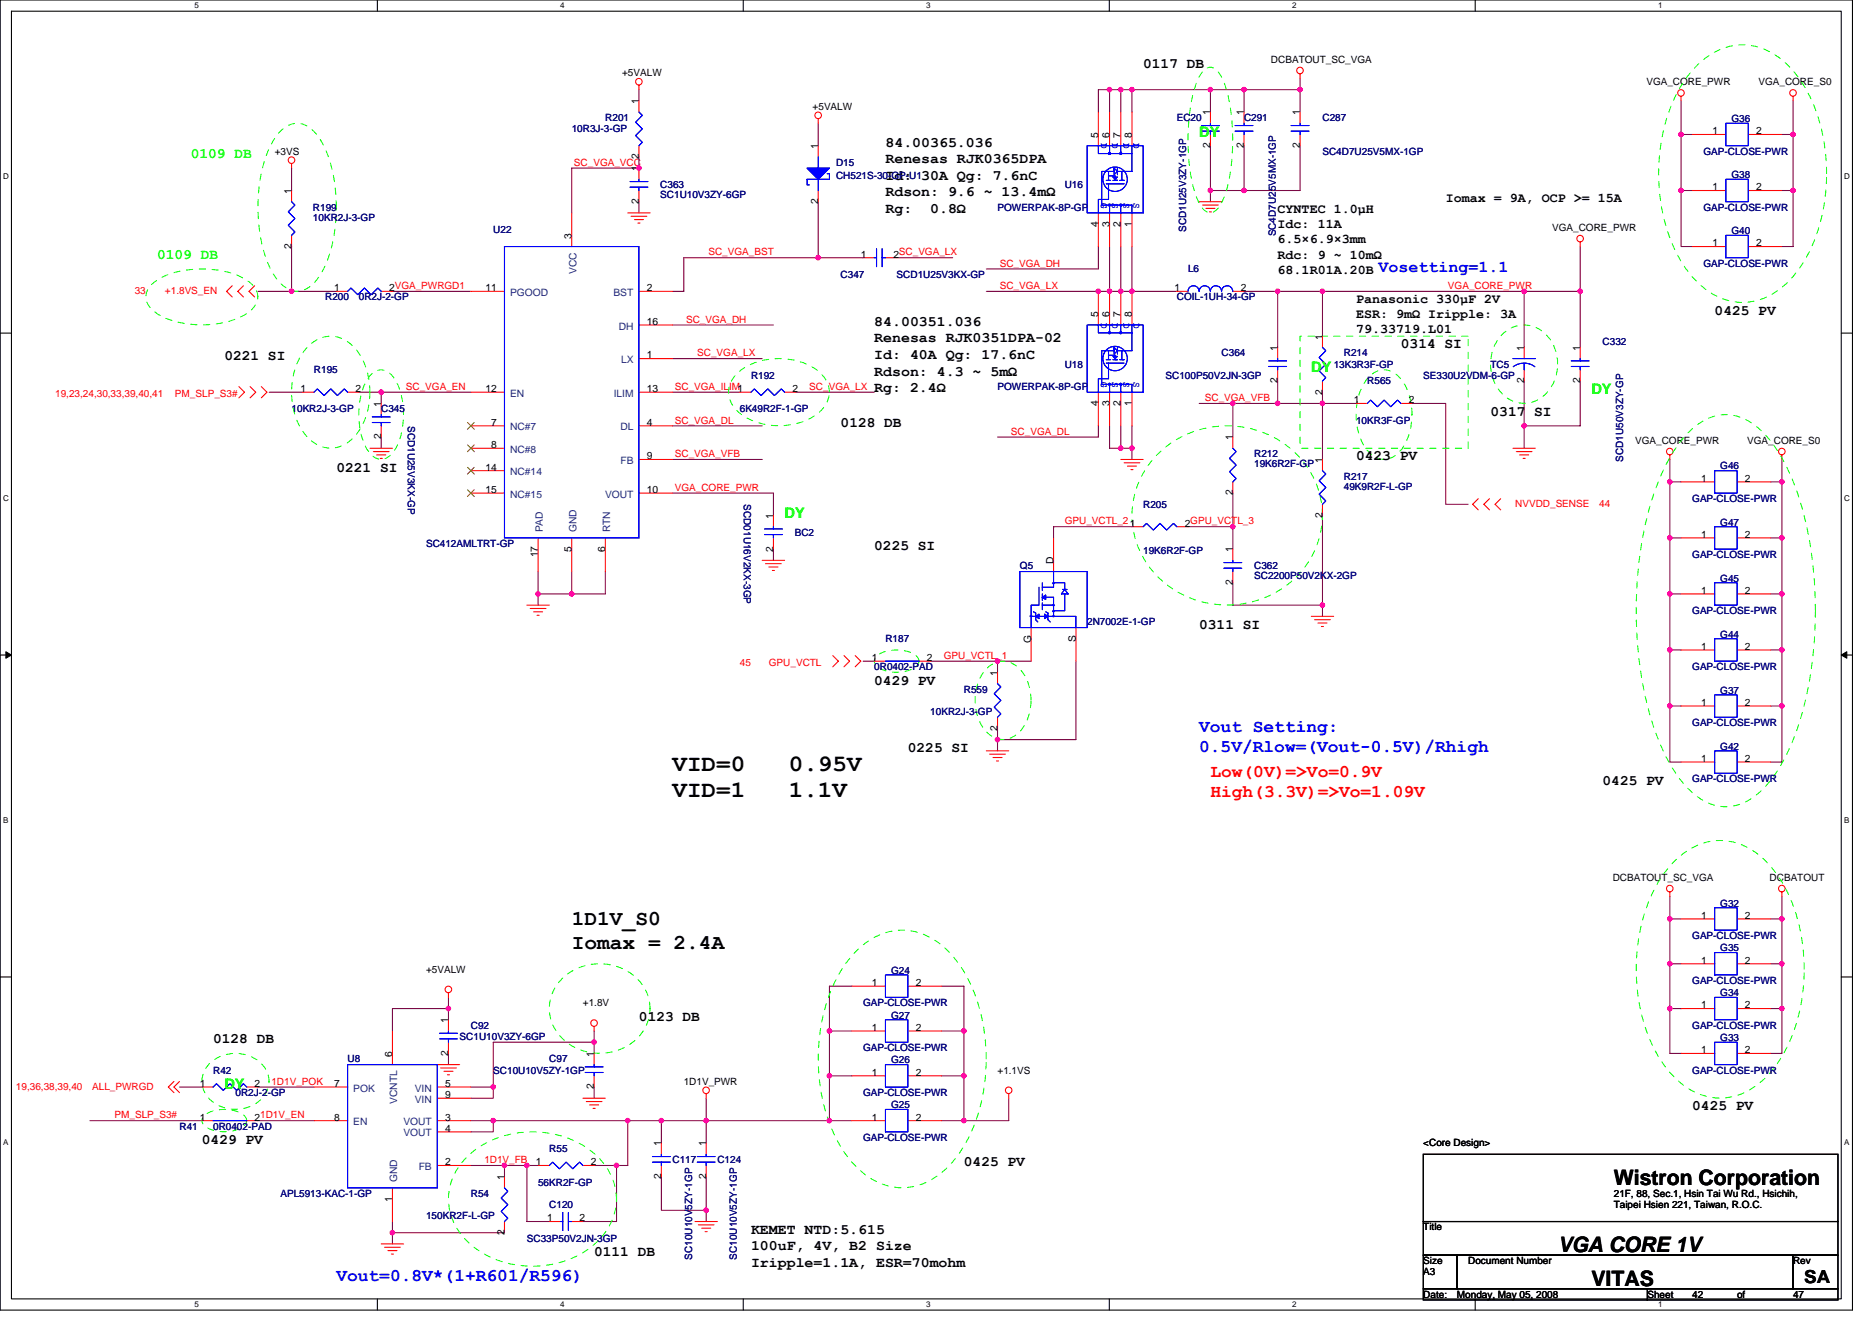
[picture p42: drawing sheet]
<svg xmlns="http://www.w3.org/2000/svg" width="297mm" height="210mm" viewBox="0 0 297 210" stroke-linecap="round" stroke-linejoin="round" font-family="sans-serif">
<defs><g id="words">
<g font-size="3.7">
<text x="106.7" y="122.3">VID=0</text>
<text x="125.2" y="122.3">0.95V</text>
<text x="106.7" y="126.5">VID=1</text>
<text x="125.2" y="126.5">1.1V</text>
</g>
<g font-size="3.4">
<text x="90.7" y="146.8">1D1V_S0</text>
<text x="90.7" y="150.6">Iomax = 2.4A</text>
<text x="256.1" y="188">Wistron Corporation</text>
<text x="247.2" y="198.7">VGA CORE 1V</text>
<text x="252.5" y="204">VITAS</text>
</g>
<g font-size="2.8" fill="#00f">
<text x="190.3" y="116.1">Vout Setting:</text>
<text x="190.3" y="119.3">0.5V/Rlow=(Vout-0.5V)/Rhigh</text>
<text x="53.4" y="203.3">Vout=0.8V*(1+R601/R596)</text>
</g>
<g font-size="2.8" fill="#f00">
<text x="192.1" y="123.3">Low(0V)=&gt;Vo=0.9V</text>
<text x="192.1" y="126.4">High(3.3V)=&gt;Vo=1.09V</text>
</g>
<text font-size="2.8" x="286.3" y="203.6">SA</text>
<text font-size="2.6" fill="#00f" x="218.7" y="43.1">Vosetting=1.1</text>
<g font-size="2.3">
<text x="181.4" y="10.8">0117 DB</text>
<text x="140.5" y="23.3">84.00365.036</text>
<text x="140.5" y="25.9">Renesas RJK0365DPA</text>
<text x="140.5" y="28.5">Id: 30A Qg: 7.6nC</text>
<text x="140.5" y="31.1">Rdson: 9.6 ~ 13.4mΩ</text>
<text x="140.5" y="33.8">Rg:</text>
<text x="147.6" y="33.8">0.8Ω</text>
<text x="138.7" y="51.7">84.00351.036</text>
<text x="272.1" y="49.9">0425 PV</text>
<text x="35.6" y="57">0221 SI</text>
<text x="138.7" y="54.3">Renesas RJK0351DPA-02</text>
<text x="138.7" y="57">Id: 40A Qg: 17.6nC</text>
<text x="138.7" y="59.6">Rdson: 4.3 ~ 5mΩ</text>
<text x="222.3" y="55.3">0314 SI</text>
<text x="138.7" y="62.2">Rg: 2.4Ω</text>
<text x="236.5" y="65.9">0317 SI</text>
<text x="133.4" y="67.7">0128 DB</text>
<text x="53.4" y="74.8">0221 SI</text>
<text x="215.2" y="73">0423 PV</text>
<text x="138.7" y="87.3">0225 SI</text>
<text x="190.3" y="99.7">0311 SI</text>
<text x="138.7" y="108.6">0429 PV</text>
<text x="144.1" y="119.3">0225 SI</text>
<text x="254.3" y="124.6">0425 PV</text>
<text x="101.4" y="161.9">0123 DB</text>
<text x="33.8" y="165.5">0128 DB</text>
<text x="268.5" y="176.2">0425 PV</text>
<text x="32" y="181.5">0429 PV</text>
<text x="152.9" y="185.1">0425 PV</text>
<text x="119.2" y="195.7">KEMET NTD:5.615</text>
<text x="94.3" y="199.3">0111 DB</text>
<text x="119.2" y="198.4">100uF, 4V, B2 Size</text>
<text x="119.2" y="201">Iripple=1.1A, ESR=70mohm</text>
</g>
<g font-size="2.3" fill="#0f0">
<text x="190.3" y="21.7">DY</text>
<text x="30.3" y="25">0109 DB</text>
<text x="24.9" y="41">0109 DB</text>
<text x="208.1" y="59">DY</text>
<text x="252.5" y="62.6">DY</text>
<text x="124.5" y="82.1">DY</text>
<text x="35.6" y="172.8">DY</text>
</g>
<g font-size="2.3" fill="#00f">
<text x="166.5" y="92.6">.</text>
<text x="162.9" y="97.9">.</text>
<text x="166.5" y="96.2">.</text>
<text x="166.5" y="97">.</text>
<text x="166.5" y="97.9">.</text>
</g>
<g font-size="2.1">
<text x="202.7" y="33.8">CYNTEC 1.0µH</text>
<text x="229.4" y="32">Iomax = 9A, OCP &gt;= 15A</text>
<text x="202.7" y="36.2">Idc: 11A</text>
<text x="202.7" y="38.6">6.5×6.9×3mm</text>
<text x="202.7" y="41">Rdc: 9 ~ 10mΩ</text>
<text x="202.7" y="43.4">68.1R01A.20B</text>
<text x="215.2" y="48">Panasonic 330µF 2V</text>
<text x="215.2" y="50.4">ESR: 9mΩ Iripple: 3A</text>
<text x="215.2" y="52.8">79.33719.L01</text>
</g>
<g font-size="1.6">
<text x="201.7" y="9.9">DCBATOUT_SC_VGA</text>
<text x="98.7" y="12.1">+5VALW</text>
<text x="101.4" y="16.5" transform="rotate(-90 101.4 16.5)">1</text>
<text x="128.9" y="17.4">+5VALW</text>
<text x="261.2" y="13.5">VGA_CORE_PWR</text>
<text x="279" y="13.5">VGA_CORE_S0</text>
<text x="129.8" y="23.6" transform="rotate(-90 129.8 23.6)">1</text>
<text x="174.3" y="21.9" transform="rotate(-90 174.3 21.9)">5</text>
<text x="176" y="21.9" transform="rotate(-90 176 21.9)">6</text>
<text x="177.8" y="21.9" transform="rotate(-90 177.8 21.9)">7</text>
<text x="179.6" y="21.9" transform="rotate(-90 179.6 21.9)">8</text>
<text x="192" y="23.5" transform="rotate(-90 192 23.5)">2</text>
<text x="192" y="18.3" transform="rotate(-90 192 18.3)">1</text>
<text x="197.4" y="23.5" transform="rotate(-90 197.4 23.5)">2</text>
<text x="197.4" y="18.3" transform="rotate(-90 197.4 18.3)">1</text>
<text x="206.3" y="23.5" transform="rotate(-90 206.3 23.5)">2</text>
<text x="206.3" y="18.3" transform="rotate(-90 206.3 18.3)">1</text>
<text x="271.7" y="21.3">1</text>
<text x="278.7" y="21.3">2</text>
<text x="43.6" y="24.5">+3VS</text>
<text x="101.4" y="27.2" transform="rotate(-90 101.4 27.2)">1</text>
<text x="101.4" y="25.3" transform="rotate(-90 101.4 25.3)">2</text>
<text x="46.2" y="30.8" transform="rotate(-90 46.2 30.8)">1</text>
<text x="101.4" y="32.4" transform="rotate(-90 101.4 32.4)">2</text>
<text x="129.8" y="32.4" transform="rotate(-90 129.8 32.4)">2</text>
<text x="174.3" y="35.9" transform="rotate(-90 174.3 35.9)">4</text>
<text x="176" y="35.9" transform="rotate(-90 176 35.9)">3</text>
<text x="177.8" y="35.9" transform="rotate(-90 177.8 35.9)">2</text>
<text x="179.6" y="35.9" transform="rotate(-90 179.6 35.9)">1</text>
<text x="271.7" y="30.2">1</text>
<text x="278.7" y="30.2">2</text>
<text x="46.2" y="39.5" transform="rotate(-90 46.2 39.5)">2</text>
<text x="90.7" y="37.9" transform="rotate(-90 90.7 37.9)">3</text>
<text x="136.6" y="40.9">1</text>
<text x="141.7" y="40.9">2SC_VGA_LX</text>
<text x="246.3" y="36.6">VGA_CORE_PWR</text>
<text x="271.7" y="39.1">1</text>
<text x="278.7" y="39.1">2</text>
<text x="53" y="46.2">1</text>
<text x="61.7" y="46.2">2VGA_PWRGD1</text>
<text x="77" y="46.2">11</text>
<text x="102.6" y="46.2">2</text>
<text x="186.4" y="46.2">1</text>
<text x="196.9" y="46.2">2</text>
<text x="102.6" y="51.5">16</text>
<text x="174.3" y="50.3" transform="rotate(-90 174.3 50.3)">5</text>
<text x="176" y="50.3" transform="rotate(-90 176 50.3)">6</text>
<text x="177.8" y="50.3" transform="rotate(-90 177.8 50.3)">7</text>
<text x="179.6" y="50.3" transform="rotate(-90 179.6 50.3)">8</text>
<text x="209.8" y="53.9" transform="rotate(-90 209.8 53.9)">1</text>
<text x="102.6" y="56.9">1</text>
<text x="202.7" y="55.6" transform="rotate(-90 202.7 55.6)">1</text>
<text x="241.8" y="55.6" transform="rotate(-90 241.8 55.6)">1</text>
<text x="250.7" y="55.6" transform="rotate(-90 250.7 55.6)">1</text>
<text x="47.7" y="62.2">1</text>
<text x="56.4" y="62.2">2</text>
<text x="60.5" y="64.5" transform="rotate(-90 60.5 64.5)">1</text>
<text x="77" y="62.2">12</text>
<text x="102.6" y="62.2">13</text>
<text x="125.7" y="62.2">2</text>
<text x="174.3" y="64.4" transform="rotate(-90 174.3 64.4)">4</text>
<text x="176" y="64.4" transform="rotate(-90 176 64.4)">3</text>
<text x="177.8" y="64.4" transform="rotate(-90 177.8 64.4)">2</text>
<text x="179.6" y="64.4" transform="rotate(-90 179.6 64.4)">1</text>
<text x="202.7" y="60.8" transform="rotate(-90 202.7 60.8)">2</text>
<text x="209.8" y="62.6" transform="rotate(-90 209.8 62.6)">2</text>
<text x="214.8" y="64">1</text>
<text x="223.5" y="64">2</text>
<text x="241.8" y="60.8" transform="rotate(-90 241.8 60.8)">2</text>
<text x="250.7" y="60.8" transform="rotate(-90 250.7 60.8)">2</text>
<text x="60.5" y="69.7" transform="rotate(-90 60.5 69.7)">2</text>
<text x="77.9" y="67.5">7</text>
<text x="77.9" y="71.1">8</text>
<text x="102.6" y="67.5">4</text>
<text x="195.6" y="69.9" transform="rotate(-90 195.6 69.9)">1</text>
<text x="259.5" y="70.4">VGA_CORE_PWR</text>
<text x="277.2" y="70.4">VGA_CORE_S0</text>
<text x="77" y="74.7">14</text>
<text x="102.6" y="72.9">9</text>
<text x="209.8" y="73.4" transform="rotate(-90 209.8 73.4)">1</text>
<text x="269.9" y="76.4">1</text>
<text x="276.9" y="76.4">2</text>
<text x="77" y="78.2">15</text>
<text x="102.6" y="78.2">10</text>
<text x="122.7" y="82.3" transform="rotate(-90 122.7 82.3)">1</text>
<text x="188" y="83.5">2GPU_VCTL_3</text>
<text x="195.6" y="78.6" transform="rotate(-90 195.6 78.6)">2</text>
<text x="209.8" y="82.2" transform="rotate(-90 209.8 82.2)">2</text>
<text x="85.4" y="88.4" transform="rotate(-90 85.4 88.4)">17</text>
<text x="90.7" y="87.5" transform="rotate(-90 90.7 87.5)">5</text>
<text x="96" y="87.5" transform="rotate(-90 96 87.5)">6</text>
<text x="122.7" y="87.5" transform="rotate(-90 122.7 87.5)">2</text>
<text x="167.1" y="89.4" transform="rotate(-90 167.1 89.4)">D</text>
<text x="195.6" y="87.7" transform="rotate(-90 195.6 87.7)">1</text>
<text x="269.9" y="85.3">1</text>
<text x="276.9" y="85.3">2</text>
<text x="195.6" y="92.8" transform="rotate(-90 195.6 92.8)">2</text>
<text x="269.9" y="94.2">1</text>
<text x="276.9" y="94.2">2</text>
<text x="170.7" y="101.9" transform="rotate(-90 170.7 101.9)">S</text>
<text x="138.4" y="104.9">1</text>
<text x="147.1" y="104.9">2</text>
<text x="158.3" y="107.2" transform="rotate(-90 158.3 107.2)">1</text>
<text x="163.6" y="102.1" transform="rotate(-90 163.6 102.1)">G</text>
<text x="269.9" y="103.1">1</text>
<text x="276.9" y="103.1">2</text>
<text x="269.9" y="112">1</text>
<text x="276.9" y="112">2</text>
<text x="158.3" y="116" transform="rotate(-90 158.3 116)">2</text>
<text x="269.9" y="120.9">1</text>
<text x="276.9" y="120.9">2</text>
<text x="255.9" y="139.7">DCBATOUT_SC_VGA</text>
<text x="280.8" y="139.7">DCBATOUT</text>
<text x="269.9" y="145.8">1</text>
<text x="276.9" y="145.8">2</text>
<text x="67.6" y="154.3">+5VALW</text>
<text x="269.9" y="152.9">1</text>
<text x="276.9" y="152.9">2</text>
<text x="92.5" y="159.7">+1.8V</text>
<text x="138.4" y="156.4">1</text>
<text x="145.3" y="156.4">2</text>
<text x="269.9" y="160">1</text>
<text x="276.9" y="160">2</text>
<text x="62.2" y="167.7" transform="rotate(-90 62.2 167.7)">6</text>
<text x="71.1" y="167.5" transform="rotate(-90 71.1 167.5)">2</text>
<text x="71.1" y="162.3" transform="rotate(-90 71.1 162.3)">1</text>
<text x="94.3" y="167.7" transform="rotate(-90 94.3 167.7)">1</text>
<text x="138.4" y="163.6">1</text>
<text x="145.3" y="163.6">2</text>
<text x="269.9" y="167.1">1</text>
<text x="276.9" y="167.1">2</text>
<text x="31.7" y="172.4">1</text>
<text x="40.4" y="172.4">2</text>
<text x="53" y="172.4">7</text>
<text x="70.6" y="172.4">5</text>
<text x="94.3" y="172.8" transform="rotate(-90 94.3 172.8)">2</text>
<text x="108.5" y="172.1">1D1V_PWR</text>
<text x="138.4" y="170.7">1</text>
<text x="145.3" y="170.7">2</text>
<text x="158.3" y="170.3">+1.1VS</text>
<text x="31.7" y="177.8">1</text>
<text x="40.4" y="177.8">21D1V_EN</text>
<text x="53" y="177.8">8</text>
<text x="70.6" y="177.8">3</text>
<text x="70.6" y="179.6">4</text>
<text x="70.6" y="174.2">9</text>
<text x="138.4" y="177.8">1</text>
<text x="145.3" y="177.8">2</text>
<text x="70.6" y="184.9">2</text>
<text x="85" y="184.9">1</text>
<text x="93.7" y="184.9">2</text>
<text x="104.9" y="181.9" transform="rotate(-90 104.9 181.9)">1</text>
<text x="112" y="181.9" transform="rotate(-90 112 181.9)">1</text>
<text x="225.8" y="181.9">&lt;Core Design&gt;</text>
<text x="62.2" y="190.6" transform="rotate(-90 62.2 190.6)">1</text>
<text x="80" y="187.2" transform="rotate(-90 80 187.2)">1</text>
<text x="104.9" y="187.1" transform="rotate(-90 104.9 187.1)">2</text>
<text x="112" y="187.1" transform="rotate(-90 112 187.1)">2</text>
<text x="256.1" y="189.9">21F, 88, Sec.1, Hsin Tai Wu Rd., Hsichih,</text>
<text x="256.1" y="191.7">Taipei Hsien 221, Taiwan, R.O.C.</text>
<text x="80" y="196" transform="rotate(-90 80 196)">2</text>
<text x="86.8" y="193.8">1</text>
<text x="92" y="193.8">2</text>
<text x="225.8" y="195.2">Title</text>
<text x="225.8" y="200.6">Size</text>
<text x="225.8" y="202.3">A3</text>
<text x="233" y="200.6">Document Number</text>
<text x="284.5" y="200.6">Rev</text>
<text x="225.8" y="205.9">Date:</text>
<text x="231.2" y="205.9">Monday, May 05, 2008</text>
<text x="261.4" y="205.9">Sheet</text>
<text x="268.5" y="205.9">42</text>
<text x="275.6" y="205.9">of</text>
<text x="284.5" y="205.9">47</text>
</g>
<g font-size="1.6" fill="#000080">
<text x="90.7" y="21">10R3J-3-GP</text>
<text x="96.1" y="19.2">R201</text>
<text x="186.7" y="19.2">EC20</text>
<text x="197.4" y="19.2">C291</text>
<text x="209.8" y="19.2">C287</text>
<text x="274.7" y="19.4">G36</text>
<text x="104.8" y="29.9">C363</text>
<text x="132.7" y="26.3">D15</text>
<text x="132.7" y="28.4">CH521S-30-GP-U1</text>
<text x="168.9" y="29.9">U16</text>
<text x="209.8" y="24.5">SC4D7U25V5MX-1GP</text>
<text x="270.3" y="24.5">GAP-CLOSE-PWR</text>
<text x="274.7" y="28.3">G38</text>
<text x="49.7" y="33.4">R199</text>
<text x="49.7" y="35">10KR2J-3-GP</text>
<text x="104.8" y="31.5">SC1U10V3ZY-6GP</text>
<text x="158.3" y="33.4">POWERPAK-8P-GP</text>
<text x="270.3" y="33.4">GAP-CLOSE-PWR</text>
<text x="78.3" y="37">U22</text>
<text x="188.2" y="36.8" transform="rotate(-90 188.2 36.8)">SCD1U25V3ZY-1GP</text>
<text x="202.4" y="37.5" transform="rotate(-90 202.4 37.5)">SC4D7U25V5MX-1GP</text>
<text x="274.7" y="37.1">G40</text>
<text x="51.6" y="47.6">R200</text>
<text x="56.9" y="47.6">0R2J-2-GP</text>
<text x="133.4" y="44.1">C347</text>
<text x="142.3" y="44.1">SCD1U25V3KX-GP</text>
<text x="186.7" y="47.6">COIL-1UH-34-GP</text>
<text x="188.5" y="43.2">L6</text>
<text x="270.3" y="42.3">GAP-CLOSE-PWR</text>
<text x="49.8" y="59.2">R195</text>
<text x="168.9" y="58.3">U18</text>
<text x="193.8" y="56.5">C364</text>
<text x="211.6" y="58.3">13K3R3F-GP</text>
<text x="213.2" y="56.5">R214</text>
<text x="236.5" y="58.3">TC5</text>
<text x="254.3" y="54.8">C332</text>
<text x="46.3" y="65.4">10KR2J-3-GP</text>
<text x="60.5" y="65.4">C345</text>
<text x="117.4" y="65.4">6K49R2F-1-GP</text>
<text x="119.2" y="60.1">R192</text>
<text x="158.3" y="61.9">POWERPAK-8P-GP</text>
<text x="185" y="60.1">SC100P50V2JN-3GP</text>
<text x="217" y="61">R565</text>
<text x="225.8" y="60.1">SE330U2VDM-6-GP</text>
<text x="64.7" y="67.6" transform="rotate(90 64.7 67.6)">SCD1U25V3KX-GP</text>
<text x="215.2" y="67.2">10KR3F-GP</text>
<text x="199" y="72.5">R212</text>
<text x="199" y="74.1">19K6R2F-GP</text>
<text x="213.2" y="76.1">R217</text>
<text x="213.2" y="77.7">49K9R2F-L-GP</text>
<text x="257.6" y="73.3" transform="rotate(-90 257.6 73.3)">SCD1U50V3ZY-GP</text>
<text x="273" y="74.5">G46</text>
<text x="118" y="80" transform="rotate(90 118 80)">SCD01U16V2KX-3GP</text>
<text x="181.4" y="80.5">R205</text>
<text x="268.5" y="79.7">GAP-CLOSE-PWR</text>
<text x="273" y="83.4">G47</text>
<text x="67.6" y="86.8">SC412AMLTRT-GP</text>
<text x="126.1" y="85">BC2</text>
<text x="181.4" y="87.8">19K6R2F-GP</text>
<text x="268.5" y="88.5">GAP-CLOSE-PWR</text>
<text x="161.8" y="90.3">Q5</text>
<text x="199" y="90.3">C362</text>
<text x="199" y="91.9">SC2200P50V2KX-2GP</text>
<text x="273" y="92.3">G45</text>
<text x="140.5" y="101.9">R187</text>
<text x="172.5" y="99.2">2N7002E-1-GP</text>
<text x="268.5" y="97.4">GAP-CLOSE-PWR</text>
<text x="273" y="101.2">G44</text>
<text x="138.7" y="106.3">0R0402-PAD</text>
<text x="268.5" y="106.3">GAP-CLOSE-PWR</text>
<text x="147.6" y="113.4">10KR2J-3-GP</text>
<text x="152.9" y="109.9">R559</text>
<text x="273" y="110">G37</text>
<text x="268.5" y="115.2">GAP-CLOSE-PWR</text>
<text x="273" y="118.9">G42</text>
<text x="268.5" y="124.1">GAP-CLOSE-PWR</text>
<text x="273" y="143.8">G32</text>
<text x="268.5" y="149">GAP-CLOSE-PWR</text>
<text x="141.4" y="154.5">G24</text>
<text x="273" y="150.9">G35</text>
<text x="136.9" y="159.7">GAP-CLOSE-PWR</text>
<text x="141.4" y="161.6">G27</text>
<text x="268.5" y="156.1">GAP-CLOSE-PWR</text>
<text x="273" y="158.1">G34</text>
<text x="72.9" y="165">SC1U10V3ZY-6GP</text>
<text x="74.7" y="163.2">C92</text>
<text x="136.9" y="166.8">GAP-CLOSE-PWR</text>
<text x="268.5" y="163.2">GAP-CLOSE-PWR</text>
<text x="273" y="165.2">G33</text>
<text x="33.8" y="170.3">R42</text>
<text x="37.4" y="173.9">0R2J-2-GP</text>
<text x="55.2" y="168.6">U8</text>
<text x="78.3" y="170.3">SC10U10V5ZY-1GP</text>
<text x="87.2" y="168.6">C97</text>
<text x="136.9" y="173.9">GAP-CLOSE-PWR</text>
<text x="141.4" y="168.7">G26</text>
<text x="268.5" y="170.3">GAP-CLOSE-PWR</text>
<text x="28.5" y="179.2">R41</text>
<text x="33.8" y="179.2">0R0402-PAD</text>
<text x="141.4" y="175.8">G25</text>
<text x="87.2" y="182.8">R55</text>
<text x="106.7" y="184.6">C117</text>
<text x="113.8" y="184.6">C124</text>
<text x="136.9" y="181">GAP-CLOSE-PWR</text>
<text x="44.5" y="189.9">APL5913-KAC-1-GP</text>
<text x="74.7" y="189.9">R54</text>
<text x="85.4" y="188.1">56KR2F-GP</text>
<text x="87.2" y="191.7">C120</text>
<text x="67.6" y="193.4">150KR2F-L-GP</text>
<text x="83.6" y="197">SC33P50V2JN-3GP</text>
<text x="109.8" y="199.9" transform="rotate(-90 109.8 199.9)">SC10U10V5ZY-1GP</text>
<text x="116.9" y="199.9" transform="rotate(-90 116.9 199.9)">SC10U10V5ZY-1GP</text>
</g>
<g font-size="1.6" fill="#00f">
<text x="174.7" y="22.8" transform="rotate(90 174.7 22.8)">D</text>
<text x="176.5" y="22.8" transform="rotate(90 176.5 22.8)">D</text>
<text x="178.3" y="22.8" transform="rotate(90 178.3 22.8)">D</text>
<text x="179.9" y="22.8" transform="rotate(90 179.9 22.8)">D</text>
<text x="174.7" y="32.2" transform="rotate(90 174.7 32.2)">G</text>
<text x="176.5" y="32.2" transform="rotate(90 176.5 32.2)">S</text>
<text x="178.3" y="32.2" transform="rotate(90 178.3 32.2)">S</text>
<text x="179.9" y="32.2" transform="rotate(90 179.9 32.2)">S</text>
<text x="174.7" y="51.2" transform="rotate(90 174.7 51.2)">D</text>
<text x="176.5" y="51.2" transform="rotate(90 176.5 51.2)">D</text>
<text x="178.3" y="51.2" transform="rotate(90 178.3 51.2)">D</text>
<text x="179.9" y="51.2" transform="rotate(90 179.9 51.2)">D</text>
<text x="174.7" y="60.6" transform="rotate(90 174.7 60.6)">G</text>
<text x="176.5" y="60.6" transform="rotate(90 176.5 60.6)">S</text>
<text x="178.3" y="60.6" transform="rotate(90 178.3 60.6)">S</text>
<text x="179.9" y="60.6" transform="rotate(90 179.9 60.6)">S</text>
</g>
<g font-size="1.6" fill="#f00">
<text x="91.1" y="26.3">SC_VGA_VCC</text>
<text x="112.4" y="40.5">SC_VGA_BST</text>
<text x="21.4" y="46.6">33</text>
<text x="26.2" y="46.6">+1.8VS_EN</text>
<text x="158.6" y="42.3">SC_VGA_DH</text>
<text x="158.6" y="45.9">SC_VGA_LX</text>
<text x="229.8" y="45.9">VGA_CORE_PWR</text>
<text x="108.9" y="51.2">SC_VGA_DH</text>
<text x="110.6" y="56.5">SC_VGA_LX</text>
<text x="8.8" y="62.9">19,23,24,30,33,39,40,41</text>
<text x="27.8" y="62.9">PM_SLP_S3#</text>
<text x="64.4" y="61.9">SC_VGA_EN</text>
<text x="107.1" y="61.9">SC_VGA_ILIM1</text>
<text x="128.4" y="61.9">SC_VGA_LX</text>
<text x="191.2" y="63.6">SC_VGA_VFB</text>
<text x="107.1" y="67.2">SC_VGA_DL</text>
<text x="160.4" y="69">SC_VGA_DL</text>
<text x="107.1" y="77.9">VGA_CORE_PWR</text>
<text x="107.1" y="72.5">SC_VGA_VFB</text>
<text x="168.9" y="83.2">GPU_VCTL_21</text>
<text x="240.4" y="80.4">NVVDD_SENSE</text>
<text x="253.8" y="80.4">44</text>
<text x="117.4" y="105.6">45</text>
<text x="122" y="105.6">GPU_VCTL</text>
<text x="149.8" y="104.5">GPU_VCTL_1</text>
<text x="2.5" y="173">19,36,38,39,40</text>
<text x="14.6" y="173">ALL_PWRGD</text>
<text x="43.1" y="172.1">1D1V_POK</text>
<text x="18.2" y="177.4">PM_SLP_S3#</text>
<text x="76.9" y="184.6">1D1V_FB</text>
</g>
<g font-size="1.6" fill="#004080">
<text x="80.9" y="46.9">PGOOD</text>
<text x="91.5" y="43.5" transform="rotate(-90 91.5 43.5)">VCC</text>
<text x="97.3" y="46.9">BST</text>
<text x="98.2" y="52.3">DH</text>
<text x="98.6" y="57.6">LX</text>
<text x="80.9" y="62.9">EN</text>
<text x="97.4" y="62.9">ILIM</text>
<text x="80.9" y="68.3">NC#7</text>
<text x="80.9" y="71.8">NC#8</text>
<text x="98.4" y="68.3">DL</text>
<text x="80.9" y="75.4">NC#14</text>
<text x="98.4" y="73.6">FB</text>
<text x="80.9" y="79">NC#15</text>
<text x="96" y="79">VOUT</text>
<text x="86.1" y="84.5" transform="rotate(-90 86.1 84.5)">PAD</text>
<text x="91.5" y="84.5" transform="rotate(-90 91.5 84.5)">GND</text>
<text x="96.8" y="84.5" transform="rotate(-90 96.8 84.5)">RTN</text>
<text x="56" y="173.2">POK</text>
<text x="65.8" y="173.2">VIN</text>
<text x="56" y="178.5">EN</text>
<text x="63" y="175.2" transform="rotate(-90 63 175.2)">VCNTL</text>
<text x="64" y="178.5">VOUT</text>
<text x="65.8" y="175">VIN</text>
<text x="64" y="180.3">VOUT</text>
<text x="66.4" y="185.6">FB</text>
<text x="63" y="187.6" transform="rotate(-90 63 187.6)">GND</text>
</g>
<g font-size="1.3">
<text x="30.8" y="1.3">5</text>
<text x="88.9" y="1.3">4</text>
<text x="147" y="1.3">3</text>
<text x="205" y="1.3">2</text>
<text x="263.1" y="1.3">1</text>
<text x=".5" y="28.4">D</text>
<text x="292.6" y="28.4">D</text>
<text x=".5" y="79.5">C</text>
<text x="292.6" y="79.5">C</text>
<text x=".5" y="130.6">B</text>
<text x="292.6" y="130.6">B</text>
<text x=".5" y="181.7">A</text>
<text x="292.6" y="181.7">A</text>
<text x="30.8" y="207.4">5</text>
<text x="88.9" y="207.4">4</text>
<text x="147" y="207.4">3</text>
<text x="205" y="207.4">2</text>
<text x="263.1" y="207.4">1</text>
</g>
</g></defs>
<path d="M0 0h293.9v207.9h-293.9zM1.8 1.8h290.4v204.3h-290.4z" fill="none" stroke="#000" stroke-width=".17"/>
<g fill="#fff">
<path d="M30.8 .2h.7v1.4h-.7z"/>
<path d="M30.8 206.3h.7v1.4h-.7z"/>
</g>
<path d="M59.9 0v1.8M59.9 206.1v1.8" fill="none" stroke="#000" stroke-width=".17"/>
<g fill="#fff">
<path d="M88.9 .2h.7v1.4h-.7z"/>
<path d="M88.9 206.3h.7v1.4h-.7z"/>
</g>
<path d="M117.9 0v1.8M117.9 206.1v1.8" fill="none" stroke="#000" stroke-width=".17"/>
<g fill="#fff">
<path d="M147 .2h.7v1.4h-.7z"/>
<path d="M147 206.3h.7v1.4h-.7z"/>
</g>
<path d="M176 0v1.8M176 206.1v1.8" fill="none" stroke="#000" stroke-width=".17"/>
<g fill="#fff">
<path d="M205 .2h.7v1.4h-.7z"/>
<path d="M205 206.3h.7v1.4h-.7z"/>
</g>
<path d="M234.1 0v1.8M234.1 206.1v1.8" fill="none" stroke="#000" stroke-width=".17"/>
<g fill="#fff">
<path d="M263.1 .2h.7v1.4h-.7z"/>
<path d="M263.1 206.3h.7v1.4h-.7z"/>
<path d="M.5 27.3h.9v1.4h-.9z"/>
<path d="M292.6 27.3h.9v1.4h-.9z"/>
<path d="M.5 78.4h.9v1.4h-.9z"/>
<path d="M292.6 78.4h.9v1.4h-.9z"/>
</g>
<path d="M0 52.9h1.8M292.2 52.9h1.7" fill="none" stroke="#000" stroke-width=".17"/>
<g fill="#fff">
<path d="M.5 129.5h.8v1.4h-.8z"/>
<path d="M292.6 129.5h.9v1.4h-.9z"/>
</g>
<path d="M0 103.9h1.8M292.2 103.9h1.7" fill="none" stroke="#000" stroke-width=".17"/>
<path d="M.9 103.4l.9 .5-.9 .5zM292.2 103.9l.8-.5v1z" fill="#000" stroke="#000" stroke-width=".16"/>
<g fill="#fff">
<path d="M.5 180.5h.8v1.4h-.8z"/>
<path d="M292.6 180.5h.9v1.4h-.9z"/>
</g>
<path d="M0 155h1.8M292.2 155h1.7M225.8 199.1h5.4v5.4h-5.4zM225.8 183.1h65.8v10.7h-65.8zM225.8 193.8h65.8v5.3h-65.8zM231.2 199.1h53.3v5.4h-53.3zM284.5 199.1h7.1v5.4h-7.1zM225.8 204.5h35.6v1.7h-35.6zM261.4 204.5h30.2v1.7h-30.2z" fill="none" stroke="#000" stroke-width=".17"/>
<g fill="none" stroke="#800040" stroke-width=".17">
<path d="M101.4 14.2v1.8M129.8 19.6v3.5M176.1 14.2v3.6M177.8 14.2v3.6M179.6 14.2v3.6M192.1 14.2v3.6M197.4 14.2v3.6M206.3 14.2h-32v3.6M206.3 12.4v5.4M266.7 16v5.3M284.5 16v23.1h-1.8M46.3 26.7v3.5"/>
<path d="M46.3 39.1v7.1M101.4 24.9v1.8h-10.7v7.1M101.4 32v1.8M129.8 32v8.9M174.3 39.1v3.6h-17.8M176.1 39.1v7.1M177.8 39.1v7.1M179.6 39.1v7.1M192.1 23.1v8.9M197.4 23.1v7.1M206.3 23.1v7.1h-14.2M250.7 39.1v16"/>
<path d="M266.7 30.2v8.9h1.8M266.7 21.3v8.9h1.8M266.7 21.3h1.8M282.7 30.2h1.8M282.7 21.3h1.8M40.9 46.2h12.5M62.3 46.2h12.4M106.7 56.9h14.2M106.7 51.6h16M136.9 40.9h-28.4v5.3h-1.8M142.3 40.9h8.9M156.5 46.2h30.2"/>
<path d="M197.4 46.2h53.3M202.7 46.2v8.9M209.8 46.2v7.1M241.8 46.2v8.9M42.7 62.2h5.3M56.9 62.2h17.8M60.5 62.2v1.8M60.5 69.3v1.8M106.7 62.2h10.7M106.7 78.2h16v3.6M106.7 72.9h14.2M106.7 67.6h14.2"/>
<path d="M126.3 62.2h12.4M174.3 67.6v1.7h-16M176.1 67.6v3.5h3.5M177.8 67.6v3.5M179.6 67.6v5.3M190.3 64h24.9M195.6 64v5.3M195.6 78.2v8.9M202.7 60.5v3.5M209.8 62.2v10.7M224.1 64h5.3v16h3.6M241.8 60.5v10.6"/>
<path d="M250.7 60.5v7.1h-8.9M265 72.9v21.3M265 76.5h1.7M281 76.5h1.7M282.7 72.9v48h-1.7M85.4 90.7v5.3M90.7 90.7v3.5h-5.3M96.1 90.7v3.5h-5.4M122.7 87.1v1.8M179.6 83.6h-12.4v1.7M188.5 83.6h7.1M195.6 92.5v3.5h14.2"/>
<path d="M209.8 81.8v16M265 94.2v8.9h1.7M265 94.2h1.7M265 85.3h1.7M281 94.2h1.7M281 85.3h1.7M136.9 104.9h1.8M147.6 104.9h16M158.3 104.9v1.8M158.3 115.6v3.5M170.7 104.9v12.4h-12.4M265 112v8.9h1.7"/>
<path d="M265 103.1v8.9h1.7M281 112h1.7M281 103.1h1.7M71.2 158.2v3.6M135.2 156.5h-3.6v21.3M149.4 156.5h3.5v14.2M265 142.2v24.9h1.7M265 152.9h1.7M265 145.8h1.7M281 152.9h1.7M281 145.8h1.7M282.7 142.2v24.9h-1.7"/>
<path d="M14.3 177.8h17.7M28.5 172.5h3.5M40.9 177.8h8.9M40.9 172.5h8.9M71.2 160h-8.9v3.6M71.2 167.1v1.8M74.7 177.8h24.9M74.7 172.5h3.6M78.3 172.5v1.7h-3.6M78.3 177.8v1.8h-3.6M94.3 165.4h-16v7.1M94.3 163.6v3.5"/>
<path d="M94.3 172.5v1.7M99.6 177.8h5.3v3.6M99.6 177.8v7.1h-5.3M104.9 177.8h30.3M112.1 174.2v7.2M131.6 163.6h3.6M131.6 170.7h3.6M149.4 177.8h3.5M149.4 163.6h3.5M149.4 170.7h3.5M152.9 170.7v7.1h7.2v-3.6M265 160h1.7"/>
<path d="M281 160h1.7M62.3 193.8v3.6M62.3 195.6h17.7M74.7 184.9h5.3v1.8M80 184.9h5.4M83.6 184.9v8.9h3.6M97.8 184.9v8.9h-5.3M104.9 186.7v5.3h7.2M112.1 186.7v7.1"/>
</g>
<g fill="#f0f" stroke="#f0f" stroke-width=".17">
<circle cx="131.6" cy="177.8" r=".35"/>
<circle cx="112" cy="177.8" r=".35"/>
<circle cx="131.6" cy="170.7" r=".35"/>
<circle cx="152.9" cy="177.8" r=".35"/>
<circle cx="152.9" cy="170.7" r=".35"/>
<circle cx="131.6" cy="163.6" r=".35"/>
<circle cx="152.9" cy="163.6" r=".35"/>
<circle cx="99.6" cy="177.8" r=".35"/>
<circle cx="97.8" cy="184.9" r=".35"/>
<circle cx="78.3" cy="177.8" r=".35"/>
<circle cx="78.3" cy="172.5" r=".35"/>
<circle cx="83.6" cy="184.9" r=".35"/>
<circle cx="80" cy="184.9" r=".35"/>
<circle cx="62.3" cy="195.6" r=".35"/>
<circle cx="71.1" cy="160" r=".35"/>
<circle cx="94.3" cy="165.3" r=".35"/>
<circle cx="90.7" cy="94.2" r=".35"/>
<circle cx="129.8" cy="40.9" r=".35"/>
<circle cx="60.5" cy="62.2" r=".35"/>
<circle cx="101.4" cy="26.7" r=".35"/>
<circle cx="202.7" cy="46.2" r=".35"/>
<circle cx="179.6" cy="71.1" r=".35"/>
<circle cx="177.8" cy="46.2" r=".35"/>
<circle cx="179.6" cy="46.2" r=".35"/>
<circle cx="177.8" cy="71.1" r=".35"/>
<circle cx="176" cy="14.2" r=".35"/>
<circle cx="177.8" cy="14.2" r=".35"/>
<circle cx="197.4" cy="30.2" r=".35"/>
<circle cx="206.3" cy="14.2" r=".35"/>
<circle cx="176" cy="46.2" r=".35"/>
<circle cx="174.3" cy="46.2" r=".35"/>
<circle cx="241.8" cy="67.6" r=".35"/>
<circle cx="197.4" cy="14.2" r=".35"/>
<circle cx="209.8" cy="64" r=".35"/>
<circle cx="202.7" cy="64" r=".35"/>
<circle cx="192.1" cy="30.2" r=".35"/>
<circle cx="250.7" cy="46.2" r=".35"/>
<circle cx="241.8" cy="46.2" r=".35"/>
<circle cx="192.1" cy="14.2" r=".35"/>
<circle cx="179.6" cy="14.2" r=".35"/>
<circle cx="209.8" cy="46.2" r=".35"/>
<circle cx="85.4" cy="94.2" r=".35"/>
<circle cx="104.9" cy="177.8" r=".35"/>
<circle cx="112" cy="192" r=".35"/>
<circle cx="195.6" cy="64" r=".35"/>
<circle cx="195.6" cy="83.6" r=".35"/>
<circle cx="209.8" cy="96" r=".35"/>
<circle cx="158.3" cy="117.3" r=".35"/>
<circle cx="46.3" cy="46.2" r=".35"/>
<circle cx="158.3" cy="104.9" r=".35"/>
<circle cx="266.7" cy="30.2" r=".35"/>
<circle cx="284.5" cy="21.3" r=".35"/>
<circle cx="266.7" cy="21.3" r=".35"/>
<circle cx="284.5" cy="30.2" r=".35"/>
<circle cx="264.9" cy="112" r=".35"/>
<circle cx="282.7" cy="103.1" r=".35"/>
<circle cx="264.9" cy="103.1" r=".35"/>
<circle cx="264.9" cy="76.4" r=".35"/>
<circle cx="264.9" cy="94.2" r=".35"/>
<circle cx="282.7" cy="85.3" r=".35"/>
<circle cx="264.9" cy="85.3" r=".35"/>
<circle cx="282.7" cy="76.4" r=".35"/>
<circle cx="282.7" cy="112" r=".35"/>
<circle cx="282.7" cy="94.2" r=".35"/>
<circle cx="264.9" cy="160" r=".35"/>
<circle cx="264.9" cy="152.9" r=".35"/>
<circle cx="282.7" cy="145.8" r=".35"/>
<circle cx="282.7" cy="152.9" r=".35"/>
<circle cx="264.9" cy="145.8" r=".35"/>
<circle cx="282.7" cy="160" r=".35"/>
</g>
<g fill="none" stroke="#f00" stroke-width=".17">
<path d="M101.4 13.5v.7M101.4 16v1.8M129.8 18.8v.8M174.3 17.8v5.3M176.1 17.8v5.3M177.8 17.8v5.3M179.6 17.8v5.3M192.1 17.8v1.8M197.4 17.8v1.8M206.3 11.7v.7M206.3 17.8v1.8M266.7 15.3v.7"/>
<path d="M284.5 15.3v.7M46.3 26v.7M46.3 30.2v1.8M46.3 37.3v1.8M90.7 33.8v5.3M99.6 33.8h3.6M100.1 34.3h2.5M100.7 34.8h1.4M101.2 35.4h.4M101.4 23.1v1.8M101.4 26.7v1.7M101.4 30.2v1.8"/>
<path d="M129.8 23.1v1.8M129.8 30.2v1.8M174.3 33.8v5.3M176.1 33.8v5.3M177.8 33.8v5.3M179.6 33.8v5.3M190.3 32h3.5M190.8 32.5h2.5M191.3 33.1h1.5M191.9 33.6h.3M192.1 21.3v1.8M197.4 21.3v1.8"/>
<path d="M206.3 21.3v1.8M250.7 38.4v.7M268.5 21.3h5.4M268.5 39.1h5.4M268.5 30.2h5.4M277.4 21.3h5.3M277.4 39.1h5.3M277.4 30.2h5.3M36.8 45.3l-.8 .9 .8 .9M38.6 45.3l-.9 .9 .9 .9M40.4 45.3l-.9 .9 .9 .9M53.4 46.2h1.8"/>
<path d="M60.5 46.2h1.8M74.7 46.2h5.3M101.4 46.2h5.3M101.4 56.9h5.3M101.4 51.6h5.3M136.9 40.9h1.8M140.5 40.9h1.8M174.3 46.2v5.4M176.1 46.2v5.4M177.8 46.2v5.4M179.6 46.2v5.4M186.7 46.2h1.8"/>
<path d="M195.6 46.2h1.8M202.7 55.1v1.8M202.7 58.7v1.8M209.8 53.3v1.8M241.8 55.1v1.8M241.8 58.7v1.8M250.7 55.1v1.8M250.7 58.7v1.8M37.9 61.3l.9 .9-.9 .9M39.7 61.3l.9 .9-.9 .9M41.5 61.3l.9 .9-.9 .9M48 62.2h1.8"/>
<path d="M55.2 62.2h1.7M58.7 71.1h3.6M59.2 71.6h2.5M59.8 72.2h1.4M60.3 72.7h.4M60.5 64v1.8M60.5 67.6v1.7M74.7 71.1h5.3M74.7 62.2h5.3M74.7 78.2h5.3M74.7 74.7h5.3M74.7 67.6h5.3"/>
<path d="M101.4 72.9h5.3M101.4 62.2h5.3M101.4 78.2h5.3M101.4 67.6h5.3M117.4 62.2h1.8M124.5 62.2h1.8M174.3 62.2v5.4M176.1 62.2v5.4M177.8 72.9h3.6M177.8 62.2v5.4M178.4 73.4h2.5M178.9 74h1.4"/>
<path d="M179.4 74.5h.4M179.6 62.2v5.4M195.6 69.3v1.8M195.6 76.5v1.7M209.8 60.5v1.7M209.8 72.9v1.8M215.2 64h1.8M222.3 64h1.8M234.6 79.1l-.9 .9 .9 .9M236.3 79.1l-.8 .9 .8 .9M238.1 79.1l-.9 .9 .9 .9M240.1 71.1h3.5"/>
<path d="M240.6 71.6h2.5M241.1 72.2h1.5M241.7 72.7h.3M265 72.2v.7M266.7 76.5h5.4M275.6 76.5h5.4M282.7 72.2v.7M83.6 96h3.6M84.1 96.5h2.5M84.7 97.1h1.4M85.2 97.6h.4M85.4 85.3v5.4"/>
<path d="M90.7 85.3v5.4M96.1 85.3v5.4M120.9 88.9h3.6M121.5 89.4h2.5M122 90h1.4M122.6 90.5h.3M122.7 81.8v1.8M122.7 85.3v1.8M163.6 99.6v5.3M167.2 85.3v5.4M170.7 99.6v5.3M179.6 83.6h1.8"/>
<path d="M186.7 83.6h1.8M195.6 87.1v1.8M195.6 90.7v1.8M208.1 97.8h3.5M208.6 98.3h2.5M209.1 98.8h1.5M209.7 99.4h.3M209.8 80v1.8M266.7 94.2h5.4M266.7 85.3h5.4M275.6 94.2h5.4M275.6 85.3h5.4"/>
<path d="M132.1 104l.9 .9-.9 .9M133.9 104l.9 .9-.9 .9M135.7 104l.9 .9-.9 .9M138.7 104.9h1.8M145.8 104.9h1.8M156.5 119.1h3.6M157 119.7h2.5M158.3 106.7v1.8M158.3 113.8v1.8M266.7 112h5.4M266.7 103.1h5.4M275.6 112h5.4"/>
<path d="M275.6 103.1h5.4M157.6 120.2h1.4M158.1 120.7h.4M266.7 120.9h5.4M275.6 120.9h5.4M71.2 157.5v.7M135.2 156.5h5.3M144.1 156.5h5.3M265 141.5v.7M266.7 145.8h5.4M266.7 152.9h5.4M275.6 145.8h5.4"/>
<path d="M275.6 152.9h5.4M282.7 141.5v.7M27.6 171.6l-.9 .9 .9 .9M28.5 171.6l-.9 .9 .9 .9M32 172.5h1.8M32 177.8h1.8M39.2 172.5h1.7M39.2 177.8h1.7M49.8 172.5h5.4M49.8 177.8h5.4M62.3 163.6v5.3M69.4 174.2h5.3"/>
<path d="M69.4 168.9h3.5M69.4 172.5h5.3M69.4 177.8h5.3M69.4 179.6h5.3M69.9 169.4h2.5M70.4 170h1.5M71 170.5h.3M71.2 161.8v1.8M71.2 165.4v1.7M92.5 174.2h3.6M93 174.8h2.5M93.6 175.3h1.4"/>
<path d="M94.1 175.9h.3M94.3 162.9v.7M94.3 167.1v1.8M94.3 170.7v1.8M112.1 173.5v.7M135.2 170.7h5.3M135.2 177.8h5.3M135.2 163.6h5.3M144.1 170.7h5.3M144.1 177.8h5.3M144.1 163.6h5.3M160.1 173.5v.7"/>
<path d="M266.7 160h5.4M266.7 167.1h5.4M275.6 160h5.4M275.6 167.1h5.4M60.5 197.4h3.5M61 197.9h2.5M61.5 198.4h1.5M62.1 199h.3M62.3 188.5v5.3M69.4 184.9h5.3M80 186.7v1.8M80 193.8v1.8"/>
<path d="M85.4 184.9h1.8M87.2 193.8h1.7M90.7 193.8h1.8M92.5 184.9h1.8M104.9 181.4v1.7M104.9 184.9v1.8M110.3 193.8h3.5M110.8 194.3h2.5M111.3 194.9h1.5M111.9 195.4h.3M112.1 181.4v1.7M112.1 184.9v1.8"/>
<circle cx="101.4" cy="13" r=".52"/>
<circle cx="129.8" cy="18.3" r=".52"/>
<circle cx="206.3" cy="11.2" r=".52"/>
<circle cx="266.7" cy="14.7" r=".52"/>
<circle cx="284.5" cy="14.7" r=".52"/>
<circle cx="46.3" cy="25.4" r=".52"/>
<circle cx="250.7" cy="37.9" r=".52"/>
<circle cx="264.9" cy="71.6" r=".52"/>
<circle cx="282.7" cy="71.6" r=".52"/>
<circle cx="71.1" cy="157" r=".52"/>
<circle cx="264.9" cy="141" r=".52"/>
<circle cx="282.7" cy="141" r=".52"/>
<circle cx="94.3" cy="162.3" r=".52"/>
<circle cx="112" cy="173" r=".52"/>
<circle cx="160" cy="173" r=".52"/>
</g>
<g fill="none" stroke="#0f0" stroke-width=".16" stroke-dasharray="1 1 1 1 1 1 1 1">
<path d="M191.1 11.1a1.43 1.43 0 0 1 2.3 .5 18.7 18.7 0 0 1 2.2 9 28.3 28.3 0 0 1-1.4 10.7 4.1 4.1 0 0 1-1.7 2.4 1.52 1.52 0 0 1-1.8-.8 18.8 18.8 0 0 1-2.2-9.1 28.4 28.4 0 0 1 1.4-10.7l.8-1.5zM269.4 10.2a9.6 9.6 0 0 1 14.2 0 22.3 22.3 0 0 1 6 13.5 28.4 28.4 0 0 1-3.3 17.6 12.6 12.6 0 0 1-8.5 6.6 10.3 10.3 0 0 1-9.4-4.1 25.4 25.4 0 0 1-5.2-16.3 25.4 25.4 0 0 1 5.2-16.2zM44.2 21.1a3.5 3.5 0 0 1 5.9 0 17.5 17.5 0 0 1 3.2 10.1 23.2 23.2 0 0 1-2 11.6 6.3 6.3 0 0 1-3.4 3.3 3.5 3.5 0 0 1-3.7-1.5 17.6 17.6 0 0 1-3.2-10.1 23.3 23.3 0 0 1 2-11.6zM24 45.2a11.5 11.5 0 0 1 8-2.5 11.6 11.6 0 0 1 8.1 2.5 2.53 2.53 0 0 1 0 3.8 11.5 11.5 0 0 1-8.1 2.5 11.5 11.5 0 0 1-8-2.5 2.54 2.54 0 0 1 0-3.8zM49.1 54.8a4.8 4.8 0 0 1 7.4 .7 11.6 11.6 0 0 1 0 13.4 4.9 4.9 0 0 1-8.1 0 11.6 11.6 0 0 1 0-13.4zM58.8 59.5a2.08 2.08 0 0 1 3.3 0 10.2 10.2 0 0 1 1.9 7.4 8.7 8.7 0 0 1-1.9 5.2 2.07 2.07 0 0 1-3.3 0 10.3 10.3 0 0 1-1.8-7.5 8.7 8.7 0 0 1 1.8-5.1zM116.9 59.3a10.6 10.6 0 0 1 11-1.6 5.4 5.4 0 0 1 3.7 4.5 4.8 4.8 0 0 1-2.8 4 11 11 0 0 1-11.2-.5 4 4 0 0 1-.7-6.4zM206.3 53.3h26.7v17.8h-26.7zM238.7 52.8a4.9 4.9 0 0 1 7.4 1.3 6.6 6.6 0 0 1-2.6 9.6 5.2 5.2 0 0 1-6.7-4 6.8 6.8 0 0 1 1.9-6.9zM184 71.7a15.7 15.7 0 0 1 24 3.3 13.8 13.8 0 0 1-6.1 19.3 15.4 15.4 0 0 1-21.6-8.3 13.6 13.6 0 0 1 3.7-14.3zM217 60a3.2 3.2 0 0 1 5.2 0 9.9 9.9 0 0 1 0 11.5 3.2 3.2 0 0 1-5.2 0 10 10 0 0 1 0-11.5zM268.3 68.2a7.5 7.5 0 0 1 11.1 0 26.8 26.8 0 0 1 6.5 12.3 63.4 63.4 0 0 1-.6 34.8 25.5 25.5 0 0 1-5.9 10.3 7.5 7.5 0 0 1-11.1 0 26.9 26.9 0 0 1-6.5-12.3 63.6 63.6 0 0 1 .6-34.8 25.5 25.5 0 0 1 5.9-10.3z"/>
<path d="M139.1 104.1a5.7 5.7 0 0 1 6.4 0 1.11 1.11 0 0 1-.5 1.9 5.8 5.8 0 0 1-5.9-.3 1.02 1.02 0 0 1 0-1.6zM156.5 106.1a3.6 3.6 0 0 1 5.8 .6 7.9 7.9 0 0 1-.5 9.4 3.5 3.5 0 0 1-5.8-.6 8 8 0 0 1 .5-9.4zM265.9 136.5a9.6 9.6 0 0 1 14.1 0 22.3 22.3 0 0 1 6 13.4 28.4 28.4 0 0 1-3.2 17.7 12.6 12.6 0 0 1-8.6 6.5 10.3 10.3 0 0 1-9.3-4 25.4 25.4 0 0 1-5.3-16.3 25.4 25.4 0 0 1 5.3-16.3zM89.1 155.3a8.5 8.5 0 0 1 13.3 1.7 6.8 6.8 0 0 1-3.9 9.4 8.3 8.3 0 0 1-11-4.4 6.5 6.5 0 0 1 1.6-6.7zM136.1 150.7a9.6 9.6 0 0 1 14.1 0 22.3 22.3 0 0 1 6 13.4 28.4 28.4 0 0 1-3.2 17.7 12.6 12.6 0 0 1-8.6 6.6 10.3 10.3 0 0 1-9.3-4.1 25.4 25.4 0 0 1-5.3-16.3 25.4 25.4 0 0 1 5.3-16.3zM32.4 177a5.7 5.7 0 0 1 6.4 0 1.11 1.11 0 0 1-.4 1.9 5.8 5.8 0 0 1-6-.3 1.02 1.02 0 0 1 0-1.6zM33.3 168.7a6 6 0 0 1 8.7 .6 4 4 0 0 1-2 6.1 5.8 5.8 0 0 1-7.6-2.3 3.9 3.9 0 0 1 .9-4.4zM74.1 183.6a15.6 15.6 0 0 1 20.8 0 9 9 0 0 1 0 13.3 15.5 15.5 0 0 1-20.8 0 9.1 9.1 0 0 1 0-13.3z"/>
</g>
<g fill="none" stroke="#00f" stroke-width=".17">
<path d="M101.4 17.8l.5 .5-1 1.1 1 1-1 1.1 1 1.1-.5 .5M190.6 19.9h2.9M192.1 19.6v.3M196 19.9h2.8M197.4 19.6v.3M204.9 19.9h2.8M206.3 19.6v.3M273.9 19.6h3.5v3.5h-3.5zM46.3 32l.5 .5-1.1 1.1 1.1 1.1-1.1 1 1.1 1.1-.5 .5M80 39.1h21.4v46.2h-21.4zM100 28.8h2.8M100 29.7h2.8"/>
<path d="M101.4 28.4v.4M101.4 29.7v.5M129.8 24.9v1.8M129.8 28.4v1.8M131.3 27.6h.3v.8h-3.5v.9h.3M139.1 39.5v2.8M140 39.5v2.8M172.5 23.1h8.9v10.7h-8.9zM174.3 23.1v1.3h5.3M175.5 28.6h.7M175.5 29.2h2.9M175.9 27.9h1.1v.7h.3h-.7"/>
<path d="M175.9 27.2h-1.1v5.3h4.8v1.3M175.9 29.2v2.4h-1.6v2.2M175.9 32.4h.3v.2h-.3zM175.9 24.2h.3v.3h-.3zM176.1 23.1v1.3M176.1 32.5v1.3M176.6 28.1h.7l-.3 .3zM176.8 26.7l.5 .5-.5 .5v-1v.5h-.9v1.4M177.3 26.7v1M177.7 32.4h.2v.2h-.2zM177.7 24.2h.2v.3h-.2zM177.8 23.1v1.3"/>
<path d="M177.8 32.5v1.3M178 27.2v1.4h.4h-.7M179.6 23.1v4.1h-2.3M190.6 20.8h2.9M192.1 20.8v.5M196 20.8h2.8M197.4 20.8v.5M204.9 20.8h2.8M206.3 20.8v.5M273.9 37.3h3.5v3.6h-3.5zM273.9 28.4h3.5v3.6h-3.5zM55.2 46.2l.5-.5 1.1 1.1 1-1.1 1.1 1.1 1.1-1.1 .5 .5"/>
<path d="M138.7 40.9h.4M140 40.9h.5M172.5 51.6h8.9v10.6h-8.9zM174.3 51.6v1.2h5.3M175.5 57.1h.7M175.5 57.6h2.9M175.9 56.4h1.1v.7h.3h-.7M175.9 55.6h-1.1v5.4h4.8v1.2M175.9 57.6v2.5h-1.6v2.1M175.9 52.7h.3v.2h-.3zM176.1 51.6v1.2M176.6 56.5h.7l-.3 .4z"/>
<path d="M176.8 55.1l.5 .5-.5 .6v-1.1v.5h-.9v1.5M177.3 55.1v1.1M177.7 52.7h.2v.2h-.2zM177.8 51.6v1.2M178 55.6v1.5h.4h-.7M179.6 51.6v4h-2.3M188.5 46.2a.88 .88 0 0 1 .9-.9 .88 .88 0 0 1 .9 .9M190.3 46.2a.88 .88 0 0 1 .9-.9 .88 .88 0 0 1 .8 .9M192.1 46.2a.88 .88 0 0 1 .8-.9 .88 .88 0 0 1 .9 .9M193.8 46.2a.88 .88 0 0 1 .9-.9 .88 .88 0 0 1 .9 .9M201.3 57.3h2.8M201.3 58.1h2.8"/>
<path d="M202.7 56.9v.4M202.7 58.1v.6M209.8 55.1l.6 .5-1.1 1.1 1.1 1.1-1.1 1 1.1 1.1-.6 .6M240.1 56.9h3.5M240.1 58.2a2.86 2.86 0 0 1 3.4 0M241.8 57.6v1.1M249.3 57.3h2.9M249.3 58.1h2.9M250.7 56.9v.4M250.7 58.1v.6M49.8 62.2l.6-.5 1 1.1 1.1-1.1 1 1.1 1.1-1.1 .6 .5M59.1 66.1h2.8"/>
<path d="M59.1 67h2.8M60.5 65.8v.3M60.5 67v.6M119.2 62.2l.5-.5 1.1 1.1 1-1.1 1.1 1.1 1.1-1.1 .5 .5M175.9 60.9h.3v.2h-.3zM176.1 61v1.2M177.7 60.9h.2v.2h-.2zM177.8 61v1.2M195.6 71.1l.5 .5-1 1.1 1 1.1-1 1 1 1.1-.5 .6M209.8 74.7l.6 .5-1.1 1.1 1.1 1-1.1 1.1 1.1 1.1-.6 .5M217 64l.5-.5 1.1 1 1-1 1.1 1 1.1-1 .5 .5M272.1 74.7h3.5v3.5h-3.5z"/>
<path d="M121.3 83.9h2.8M121.3 84.8h2.8M122.7 83.6v.3M122.7 84.8v.5M161.8 90.7h10.7v8.9h-10.7zM163.6 97.8h7.1v1.8M164 97.1l.3 .2v1l.4 .4M164.3 97.8l.6-.4v.7zM164.9 93.2v2.8h-1.3v3.6M165.4 94.8l.5-.4v.7zM165.4 94.8h1.8v3M165.4 92.5v1.2"/>
<path d="M165.4 94.2v1.1M165.4 95.7v1M165.4 96h1.8M165.8 97.4l.5 .4-.5 .3zM165.9 97.1l.4 .2v1l.3 .4M167.2 92.5h1.7v1M167.2 90.7v2.5h-1.8M168.6 93.5h.7M168.9 94.2v2.7h-1.7M168.9 93.5l.6 .7h-1.1zM181.4 83.6l.5-.6 1.1 1.1 1.1-1.1 1 1.1 1.1-1.1 .5 .6M194.2 89.3h2.8"/>
<path d="M194.2 90.1h2.8M195.6 88.9v.4M195.6 90.1v.6M272.1 92.5h3.5v3.5h-3.5zM272.1 83.6h3.5v3.5h-3.5zM140.5 104.9h5.3M158.3 108.5l.5 .5-1 1.1 1 1-1 1.1 1 1.1-.5 .5M272.1 119.1h3.5v3.6h-3.5zM272.1 110.2h3.5v3.6h-3.5zM272.1 101.3h3.5v3.6h-3.5zM140.5 154.7h3.6v3.5h-3.6zM272.1 144h3.5v3.6h-3.5z"/>
<path d="M272.1 151.1h3.5v3.6h-3.5zM272.1 158.2h3.5v3.6h-3.5zM33.8 172.5l.6-.6 1 1.1 1.1-1.1 1 1.1 1.1-1.1 .6 .6M33.8 177.8h5.4M55.2 168.9h14.2v19.6h-14.2zM69.7 163.9h2.9M69.7 164.8h2.9M71.2 163.6v.3M71.2 164.8v.6M92.9 169.3h2.8M92.9 170.2h2.8M94.3 168.9v.4"/>
<path d="M94.3 170.2v.5M140.5 168.9h3.6v3.6h-3.6zM140.5 176h3.6v3.6h-3.6zM140.5 161.8h3.6v3.6h-3.6zM272.1 165.4h3.5v3.5h-3.5zM80 188.5l.6 .5-1.1 1.1 1.1 1-1.1 1.1 1.1 1.1-.6 .5M87.2 184.9l.5-.5 1.1 1 1-1 1.1 1 1.1-1 .5 .5M88.9 193.8h.4M89.3 192.4v2.8M90.2 193.8h.5M90.2 192.4v2.8M103.5 183.5h2.9"/>
<path d="M103.5 184.4h2.9M104.9 183.1v.4M104.9 184.4v.5M110.6 183.5h2.9M110.6 184.4h2.9M112.1 183.1v.4M112.1 184.4v.5"/>
<circle cx="176.9" cy="28.4" r="1.94"/>
<circle cx="176.9" cy="56.9" r="1.94"/>
</g>
<g fill="#00f" stroke="#00f" stroke-width=".17">
<path d="M128.1 26.7h3.5l-1.8 1.7z" fill-rule="evenodd"/>
<path d="M128.1 26.7h3.5l-1.8 1.7z" fill-rule="evenodd"/>
</g>
<path d="M74.2 74.1l1.1 1.1M74.2 67l1.1 1.1M74.2 77.7l1.1 1.1M74.2 70.6l1.1 1.1M75.2 74.1l-1 1.1M75.2 67l-1 1.1M75.2 77.7l-1 1.1M75.2 70.6l-1 1.1" fill="none" stroke="#804000" stroke-width=".16"/>
<use href="#words"/>
</svg>
